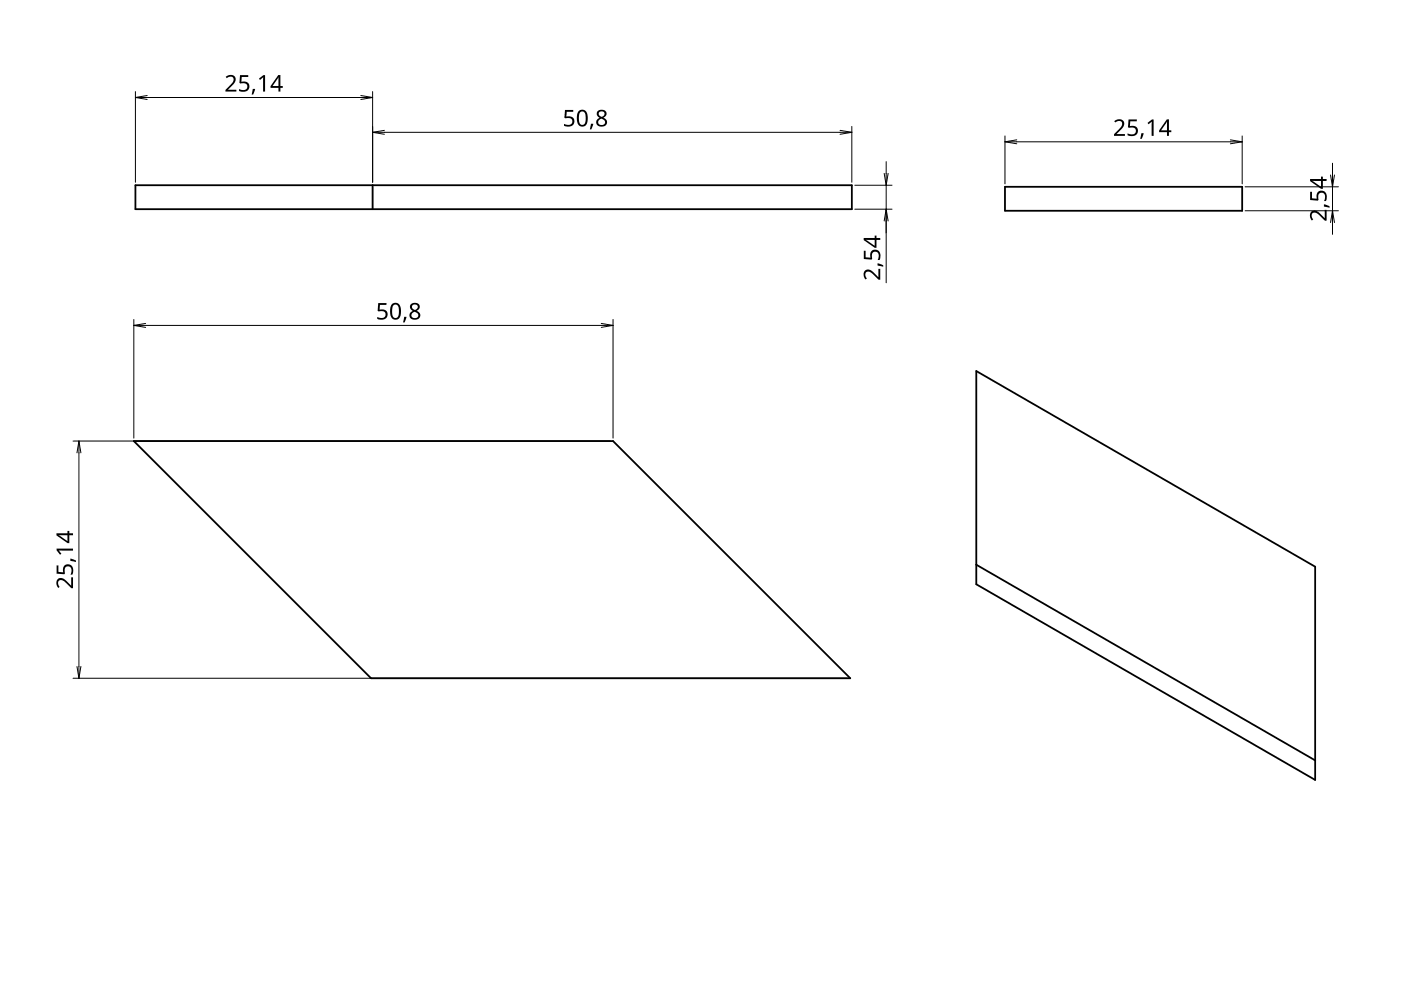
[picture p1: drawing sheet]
<svg xmlns="http://www.w3.org/2000/svg" width="297mm" height="210mm" viewBox="0 0 297 210" stroke-linecap="round" stroke-linejoin="round" font-family="sans-serif">
<path d="M28.7 39.3h151.9v5.1h-151.9zM79 39.3v5.1M213.1 39.6h50.3v5.1h-50.3zM207 78.7l71.8 41.5v45.2l-71.8-41.5zM28.4 93.5h101.6l50.3 50.3h-101.6zM207 119.7l71.8 41.5" fill="none" stroke="#000" stroke-width=".38"/>
<g fill="none" stroke="#000" stroke-width=".21">
<path d="M28.7 19.4v19.2M79 19.4v19.2M28.7 20.7h50.3M28.7 20.7l2.5 .4M31.2 20.3l-2.5 .4M76.5 20.3l2.5 .4M79 20.7l-2.5 .4M79 28.1h101.6M79 28.1l2.5 .4M81.5 27.6l-2.5 .5M178.1 27.6l2.5 .5M180.6 26.8v11.8"/>
<path d="M180.6 28.1l-2.5 .4M181.2 39.3h7.9M187.5 36.8l.4 2.5 .4-2.5M187.9 34.3v25.7M213.1 28.8v10.2M213.1 30.1l2.5 .4M213.1 30.1h50.3M215.6 29.7l-2.5 .4M260.9 29.7l2.5 .4M263.4 28.8v10.2M263.4 30.1l-2.5 .4M282.1 37.1l.4 2.5 .4-2.5"/>
<path d="M282.5 34.6v15.1M283.8 39.6h-19.8M187.5 46.9l.4-2.5 .4 2.5M189.1 44.4h-7.9M264 44.7h19.8M282.1 47.2l.4-2.5 .4 2.5M28.4 67.7v25.2M28.4 69l2.5 .4M28.4 69h101.6M30.9 68.6l-2.5 .4M127.5 68.6l2.5 .4M130 67.7v25.2"/>
<path d="M130 69l-2.5 .4M15.5 93.5h113.9M16.7 93.5l-.4 2.5M16.7 93.5l.5 2.5M16.7 93.5v50.3M15.5 143.8h164.1M16.3 141.3l.4 2.5M17.2 141.3l-.5 2.5"/>
</g>
<g fill="#000">
<path d="M47.8 16.3a1.16 1.16 0 0 1 1.4-.4 1.16 1.16 0 0 1 .8 1.1l-.4 .7-1.2 1.3h1.7v.4h-2.3v-.3l1.1-1.2a.98 .98 0 0 0 .3-1.6h-.5l-.6 .3zM50.9 15.9h1.7v.4h-1.3l-.1 1h.5a1.13 1.13 0 0 1 1.2 1.3 1.13 1.13 0 0 1-1.6 .9l-.6-.2v-.4a1.03 1.03 0 0 0 1 .3 1.03 1.03 0 0 0 .7-.9 .93 .93 0 0 0-1.4-.6l-.2-.1zM53.6 18.8l.5 .1-.4 1.1h-.3zM54.9 16.7l.9-.8h.4v3.5h-.4v-3l-.7 .6zM119.8 23.3h1.7v.4h-1.3l-.1 1a1.17 1.17 0 0 1 1.7 1 1.17 1.17 0 0 1-1.6 1.1l-.6-.1v-.4a1.03 1.03 0 0 0 1.7-.6 .93 .93 0 0 0-1.4-.6l-.2-.1zM125.3 26.2l.5 .1-.4 1.1h-.3zM236.2 25.7a1.16 1.16 0 0 1 1.4-.4 1.16 1.16 0 0 1 .7 1.1l-.3 .7-1.3 1.3h1.8v.4h-2.3v-.3l1.1-1.2a.98 .98 0 0 0 .3-1.6h-.5l-.6 .3zM239.3 25.3h1.7v.4h-1.4v1h.5a1.13 1.13 0 0 1 1.2 1.3 1.13 1.13 0 0 1-1.6 .8l-.6-.1v-.4a1.03 1.03 0 0 0 1 .2 1.03 1.03 0 0 0 .7-.8 .93 .93 0 0 0-1.4-.6l-.3-.1zM242 28.2l.5 .1-.4 1.1h-.4zM243.3 26.1l.9-.8h.4v3.5h-.4v-3l-.7 .5zM183.1 53.2h.4v1.4h1a1.17 1.17 0 0 1 1-1.7 1.17 1.17 0 0 1 1.2 1.6l-.2 .6h-.4a1.03 1.03 0 0 0-.5-1.7 .93 .93 0 0 0-.7 1.4l-.1 .2-1.7-.1zM186.1 55.8l1.2 .4v.3l-1.2-.2z"/>
<path d="M183.3 57.4a1.5 1.5 0 0 1 2.2 .6l.7 .8v-1.8h.4v2.3h-.3l-1.1-1.1a.98 .98 0 0 0-1.7-.3v.5l.3 .6-.3 .3a1.46 1.46 0 0 1-.2-1.9zM277.8 40.7h.4v1.3l1 .1-.1-.5a1.13 1.13 0 0 1 1.4-1.2 1.13 1.13 0 0 1 .8 1.6l-.2 .6h-.4a1.03 1.03 0 0 0-.5-1.7 .93 .93 0 0 0-.6 1.4l-.2 .2-1.6-.1zM280.7 43.3l1.2 .4v.3l-1.2-.2zM278 44.9a1.5 1.5 0 0 1 2.1 .6l.8 .8v-1.8h.4v2.3h-.4l-1.1-1.1a.98 .98 0 0 0-1.7-.3v.5l.3 .6-.3 .3a1.47 1.47 0 0 1-.1-1.9zM80.2 64.3h1.7v.3h-1.3l-.1 1.1a1.17 1.17 0 0 1 1.7 .9 1.17 1.17 0 0 1-1.6 1.2l-.6-.2v-.4a1.03 1.03 0 0 0 1.7-.5 .93 .93 0 0 0-1.4-.7l-.2-.1zM85.7 67.2h.5l-.4 1.2h-.3zM14.9 118.5l1.2 .3v.4l-1.2-.3zM12 116.3h3.5v.4h-3.1l.6 .7-.3 .2-.7-.9zM12 119.9h.4v1.4h1a1.17 1.17 0 0 1 1-1.7 1.17 1.17 0 0 1 1.1 1.6l-.2 .6h-.4a1.03 1.03 0 0 0 .3-1 1.03 1.03 0 0 0-.8-.7 .93 .93 0 0 0-.6 1.4l-.2 .3-1.6-.2zM12.2 122.8a1.5 1.5 0 0 1 2.2 .6l.7 .8v-1.8h.4v2.3h-.4l-1.1-1.1a.98 .98 0 0 0-1.6-.3l-.1 .5 .3 .6-.2 .3a1.46 1.46 0 0 1-.2-1.9z"/>
<path d="M59 15.9h.4v2.3h.6v.4h-.6v.8h-.4v-.8h-1.6v-.3zM59 16.4l-1.2 1.8h1.2z"/>
<path d="M122.7 23.5a1.16 1.16 0 0 1 1.4-.1 1.16 1.16 0 0 1 .5 1.2v.5a1.34 1.34 0 0 1-1.4 1.7 2.23 2.23 0 0 1-.7-3zM123 23.8a2.16 2.16 0 0 0 .3 2.7 .82 .82 0 0 0 .9-1.1 1.35 1.35 0 0 0-.7-1.8z"/>
<path d="M126.7 23.6l.9-.3a.87 .87 0 0 1 1 .6 .87 .87 0 0 1-.7 1.1 1 1 0 0 1 .8 1.2 1 1 0 0 1-1.4 .6 .94 .94 0 0 1-.9-.8 .94 .94 0 0 1 .7-1l-.1-.1a.88 .88 0 0 1-.3-1.3zM126.8 25.9a.7 .7 0 0 0 1.4 0 .7 .7 0 0 0-1.4 0zM127 24.2a.6 .6 0 0 0 1.2 0 .6 .6 0 0 0-1.2 0z"/>
<path d="M247.4 25.3h.4v2.3h.5v.4h-.5v.8h-.4v-.8h-1.6v-.3zM247.4 25.8l-1.2 1.8h1.2z"/>
<path d="M277.8 38h2.3v-.6h.4v.6h.8v.4h-.8v1.6h-.4l-2.3-1.6zM278.2 38.3l1.9 1.3v-1.2z"/>
<path d="M183.1 50.5h2.4v-.5h.3v.5h.8v.4h-.8v1.6h-.3l-2.4-1.6zM183.6 50.9l1.9 1.2v-1.2z"/>
<path d="M83.1 64.5a1.16 1.16 0 0 1 1.4-.1 1.16 1.16 0 0 1 .5 1.2 1.69 1.69 0 0 1-1 2.2 1.27 1.27 0 0 1-1.3-1.6l.1-1.2zM83.4 64.8l-.2 .5v1.3a.69 .69 0 0 0 .7 .8 .69 .69 0 0 0 .6-.8 1.91 1.91 0 0 0-.5-2z"/>
<path d="M87.1 64.6l.9-.4a.87 .87 0 0 1 1 .7 .87 .87 0 0 1-.7 1 1 1 0 0 1 .8 1.3 1 1 0 0 1-1.4 .6 .94 .94 0 0 1-.9-.9 .94 .94 0 0 1 .7-1l-.1-.1a.88 .88 0 0 1-.3-1.2zM87.2 66.8a.7 .7 0 0 0 1.4 0 .7 .7 0 0 0-1.4 0zM87.4 65.1a.6 .6 0 0 0 1.2 0 .6 .6 0 0 0-1.2 0z"/>
<path d="M12 113.1h2.3v-.5h.4v.5h.8v.4h-.8v1.7h-.4l-2.3-1.7zM12.4 113.5l1.9 1.2v-1.2z"/>
</g>
</svg>
